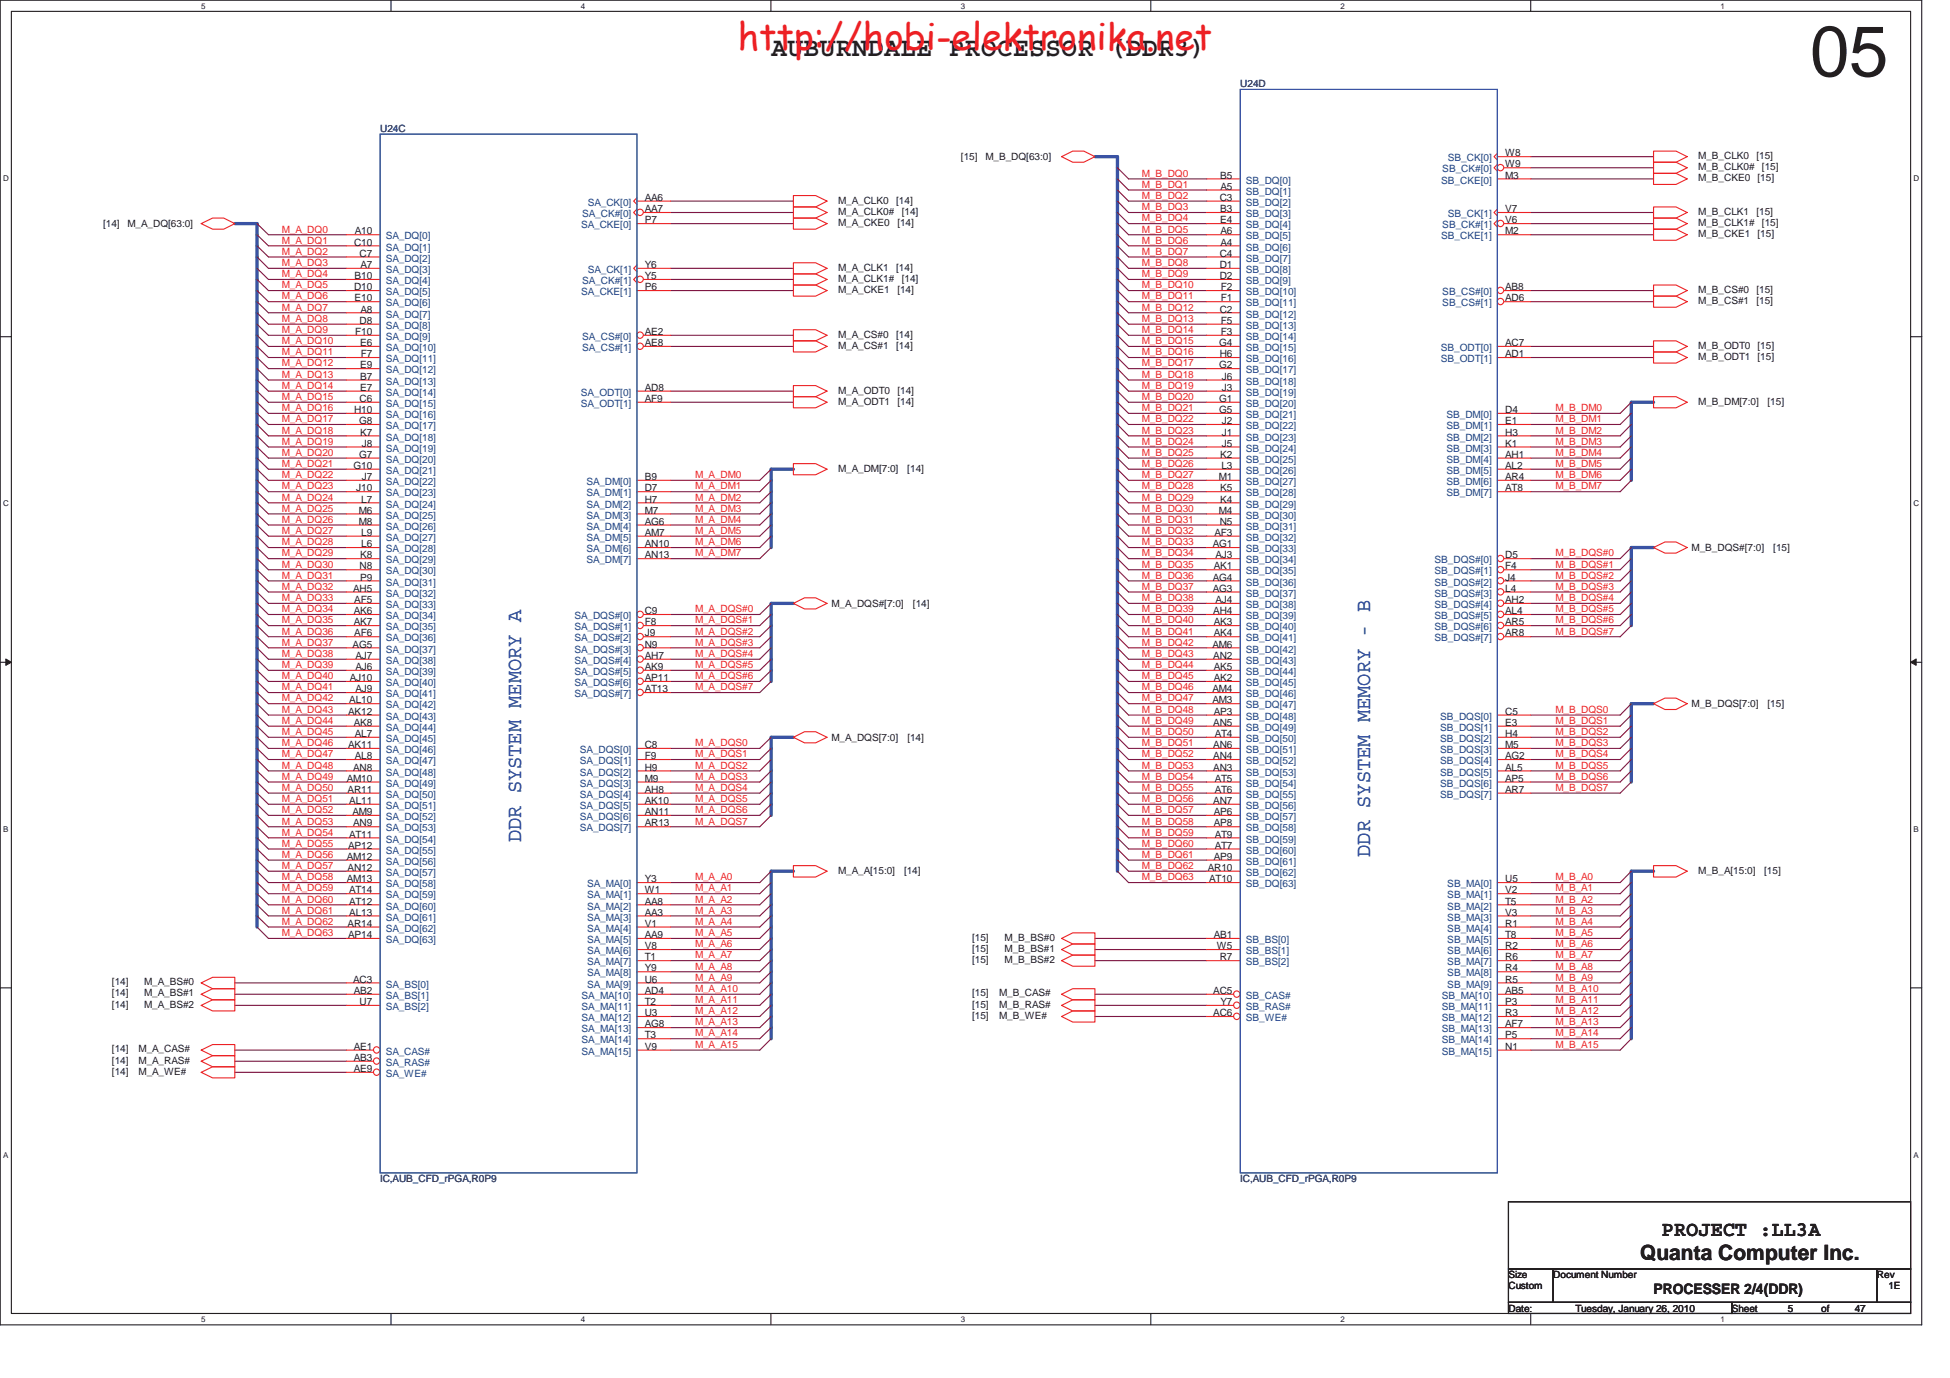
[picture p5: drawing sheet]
<svg xmlns="http://www.w3.org/2000/svg" width="297mm" height="210mm" viewBox="0 0 297 210" stroke-linecap="round" stroke-linejoin="round" font-family="sans-serif">
<defs><g id="words">
<text font-size="10.9" fill="#231f20" x="275.7" y="11.6">05</text>
<text font-size="5.6" fill="#ed2024" x="112.4" y="7.7">http://hobi-elektronika.net</text>
<text font-size="4.1" fill="#231f20" x="117.5" y="8.5">AUBURNDALE PROCESSOR (DDR3)</text>
<g font-size="3.2" fill="#3a53a4">
<text x="79.4" y="128.4" transform="rotate(-90 79.4 128.4)">DDR SYSTEM MEMORY A</text>
<text x="208.7" y="130.6" transform="rotate(-90 208.7 130.6)">DDR SYSTEM MEMORY - B</text>
</g>
<g font-size="3.2" fill="#231f20">
<text x="253.1" y="188.4">PROJECT :LL3A</text>
<text x="249.8" y="192.1">Quanta Computer Inc.</text>
</g>
<text font-size="2.2" fill="#231f20" x="251.9" y="197.1">PROCESSER 2/4(DDR)</text>
<g font-size="1.5" fill="#2d2d72">
<text x="188.9" y="13.3">U24D</text>
<text x="57.9" y="20.1">U24C</text>
<text x="57.9" y="180.1">IC,AUB_CFD_rPGA,R0P9</text>
<text x="188.9" y="180.1">IC,AUB_CFD_rPGA,R0P9</text>
</g>
<g font-size="1.5" fill="#231f20">
<text x="229.3" y="23.8">W8</text>
<text x="146.4" y="24.4">[15]</text>
<text x="150.1" y="24.4">M_B_DQ[63:0]</text>
<text x="185.9" y="27.2">B5</text>
<text x="185.9" y="28.9">A5</text>
<text x="229.3" y="25.5">W9</text>
<text x="229.3" y="27.2">M3</text>
<text x="258.7" y="25.9">M_B_CLK0#</text>
<text x="258.7" y="27.6">M_B_CKE0</text>
<text x="258.7" y="24.2">M_B_CLK0</text>
<text x="267.5" y="24.2">[15]</text>
<text x="267.7" y="27.6">[15]</text>
<text x="268.4" y="25.9">[15]</text>
<text x="15.7" y="34.6">[14]</text>
<text x="19.4" y="34.6">M_A_DQ[63:0]</text>
<text x="54.1" y="35.7">A10</text>
<text x="98.2" y="34">P7</text>
<text x="98.2" y="30.6">AA6</text>
<text x="98.2" y="32.3">AA7</text>
<text x="127.7" y="31">M_A_CLK0</text>
<text x="127.7" y="32.7">M_A_CLK0#</text>
<text x="127.7" y="34.5">M_A_CKE0</text>
<text x="136.5" y="31">[14]</text>
<text x="136.7" y="34.5">[14]</text>
<text x="137.4" y="32.7">[14]</text>
<text x="185.8" y="30.6">C3</text>
<text x="185.9" y="32.3">B3</text>
<text x="185.9" y="34">E4</text>
<text x="185.9" y="35.7">A6</text>
<text x="229.3" y="32.3">V7</text>
<text x="229.3" y="34">V6</text>
<text x="229.3" y="35.7">M2</text>
<text x="258.7" y="34.5">M_B_CLK1#</text>
<text x="258.7" y="32.7">M_B_CLK1</text>
<text x="267.5" y="32.7">[15]</text>
<text x="268.4" y="34.5">[15]</text>
<text x="53.9" y="37.4">C10</text>
<text x="54.8" y="39.1">C7</text>
<text x="54.9" y="40.8">A7</text>
<text x="98.2" y="40.8">Y6</text>
<text x="127.7" y="41.2">M_A_CLK1</text>
<text x="136.5" y="41.2">[14]</text>
<text x="185.8" y="39.1">C4</text>
<text x="185.8" y="40.8">D1</text>
<text x="185.9" y="37.4">A4</text>
<text x="258.7" y="36.1">M_B_CKE1</text>
<text x="267.7" y="36.1">[15]</text>
<text x="53.9" y="44.2">D10</text>
<text x="54" y="42.5">B10</text>
<text x="54" y="45.9">E10</text>
<text x="54.9" y="47.6">A8</text>
<text x="98.2" y="44.2">P6</text>
<text x="98.2" y="42.5">Y5</text>
<text x="127.7" y="43">M_A_CLK1#</text>
<text x="127.7" y="44.7">M_A_CKE1</text>
<text x="136.7" y="44.7">[14]</text>
<text x="137.4" y="43">[14]</text>
<text x="185.8" y="42.5">D2</text>
<text x="185.8" y="47.6">C2</text>
<text x="186" y="44.2">F2</text>
<text x="186" y="45.9">F1</text>
<text x="229.3" y="44.2">AB8</text>
<text x="229.3" y="45.9">AD6</text>
<text x="258.7" y="44.7">M_B_CS#0</text>
<text x="258.7" y="46.4">M_B_CS#1</text>
<text x="267.5" y="44.7">[15]</text>
<text x="267.5" y="46.4">[15]</text>
<text x="54.1" y="51.1">F10</text>
<text x="54.8" y="49.4">D8</text>
<text x="54.9" y="52.7">E6</text>
<text x="98.2" y="51.1">AE2</text>
<text x="98.2" y="52.7">AE8</text>
<text x="127.7" y="51.5">M_A_CS#0</text>
<text x="127.7" y="53.2">M_A_CS#1</text>
<text x="136.5" y="51.5">[14]</text>
<text x="136.5" y="53.2">[14]</text>
<text x="185.7" y="52.7">G4</text>
<text x="186" y="49.4">F5</text>
<text x="186" y="51.1">F3</text>
<text x="229.3" y="52.7">AC7</text>
<text x="258.7" y="53.2">M_B_ODT0 [15]</text>
<text x="54.9" y="56.1">E9</text>
<text x="54.9" y="57.9">B7</text>
<text x="54.9" y="59.6">E7</text>
<text x="54.9" y="54.4">F7</text>
<text x="98.2" y="59.6">AD8</text>
<text x="127.7" y="60">M_A_ODT0</text>
<text x="136.7" y="60">[14]</text>
<text x="185.7" y="56.1">G2</text>
<text x="185.8" y="54.4">H6</text>
<text x="186.1" y="57.9">J6</text>
<text x="186.1" y="59.6">J3</text>
<text x="229.3" y="54.4">AD1</text>
<text x="258.7" y="54.9">M_B_ODT1 [15]</text>
<text x="53.9" y="62.9">H10</text>
<text x="54.7" y="64.6">G8</text>
<text x="54.8" y="61.3">C6</text>
<text x="98.2" y="61.3">AF9</text>
<text x="127.7" y="61.7">M_A_ODT1</text>
<text x="136.7" y="61.7">[14]</text>
<text x="185.7" y="61.3">G1</text>
<text x="185.7" y="62.9">G5</text>
<text x="186.1" y="64.6">J2</text>
<text x="229.3" y="62.9">D4</text>
<text x="229.3" y="64.6">E1</text>
<text x="258.7" y="61.7">M_B_DM[7:0]</text>
<text x="269.2" y="61.7">[15]</text>
<text x="53.8" y="71.5">G10</text>
<text x="54.7" y="69.8">G7</text>
<text x="54.9" y="66.4">K7</text>
<text x="55.1" y="68.1">J8</text>
<text x="127.7" y="71.9">M_A_DM[7:0]</text>
<text x="138.2" y="71.9">[14]</text>
<text x="185.9" y="69.8">K2</text>
<text x="186.1" y="71.5">L3</text>
<text x="186.1" y="66.4">J1</text>
<text x="186.1" y="68.1">J5</text>
<text x="229.3" y="66.4">H3</text>
<text x="229.3" y="68.1">K1</text>
<text x="229.3" y="69.8">AH1</text>
<text x="229.3" y="71.5">AL2</text>
<text x="54.3" y="74.9">J10</text>
<text x="55" y="76.6">L7</text>
<text x="55.1" y="73.1">J7</text>
<text x="98.2" y="73.1">B9</text>
<text x="98.2" y="74.9">D7</text>
<text x="98.2" y="76.6">H7</text>
<text x="185.7" y="73.1">M1</text>
<text x="185.9" y="74.9">K5</text>
<text x="185.9" y="76.6">K4</text>
<text x="229.3" y="73.1">AR4</text>
<text x="229.3" y="74.9">AT8</text>
<text x="54.6" y="78.3">M6</text>
<text x="54.6" y="80">M8</text>
<text x="55" y="81.7">L9</text>
<text x="55" y="83.4">L6</text>
<text x="98.2" y="78.3">M7</text>
<text x="98.2" y="80">AG6</text>
<text x="98.2" y="81.7">AM7</text>
<text x="98.2" y="83.4">AN10</text>
<text x="184.7" y="83.4">AG1</text>
<text x="185" y="81.7">AF3</text>
<text x="185.7" y="78.3">M4</text>
<text x="185.8" y="80">N5</text>
<text x="257.7" y="84">M_B_DQS#[7:0]</text>
<text x="270.1" y="84">[15]</text>
<text x="54.8" y="86.8">N8</text>
<text x="54.9" y="85.1">K8</text>
<text x="54.9" y="88.5">P9</text>
<text x="98.2" y="85.1">AN13</text>
<text x="184.7" y="88.5">AG4</text>
<text x="184.9" y="86.8">AK1</text>
<text x="185.2" y="85.1">AJ3</text>
<text x="229.3" y="85.1">D5</text>
<text x="229.3" y="86.8">F4</text>
<text x="229.3" y="88.5">J4</text>
<text x="53.8" y="90.2">AH5</text>
<text x="53.9" y="93.6">AK6</text>
<text x="53.9" y="95.3">AK7</text>
<text x="54" y="91.9">AF5</text>
<text x="98.2" y="93.6">C9</text>
<text x="98.2" y="95.3">F8</text>
<text x="126.7" y="92.5">M_A_DQS#[7:0]</text>
<text x="139.1" y="92.5">[14]</text>
<text x="184.7" y="90.2">AG3</text>
<text x="184.8" y="93.6">AH4</text>
<text x="184.9" y="95.3">AK3</text>
<text x="185.2" y="91.9">AJ4</text>
<text x="229.3" y="91.9">AH2</text>
<text x="229.3" y="93.6">AL4</text>
<text x="229.3" y="95.3">AR5</text>
<text x="229.3" y="90.2">L4</text>
<text x="53.7" y="98.7">AG5</text>
<text x="54" y="97">AF6</text>
<text x="54.1" y="100.4">AJ7</text>
<text x="98.2" y="97">J9</text>
<text x="98.2" y="98.7">N9</text>
<text x="98.2" y="100.4">AH7</text>
<text x="184.7" y="98.7">AM6</text>
<text x="184.8" y="100.4">AN2</text>
<text x="184.9" y="97">AK4</text>
<text x="229.3" y="97">AR8</text>
<text x="53.2" y="107.2">AL10</text>
<text x="53.3" y="103.8">AJ10</text>
<text x="54.1" y="102.1">AJ6</text>
<text x="54.1" y="105.5">AJ9</text>
<text x="98.2" y="102.1">AK9</text>
<text x="98.2" y="103.8">AP11</text>
<text x="98.2" y="105.5">AT13</text>
<text x="184.7" y="105.5">AM4</text>
<text x="184.7" y="107.2">AM3</text>
<text x="184.9" y="102.1">AK5</text>
<text x="184.9" y="103.8">AK2</text>
<text x="257.7" y="107.8">M_B_DQS[7:0]</text>
<text x="269.2" y="107.8">[15]</text>
<text x="53" y="108.9">AK12</text>
<text x="53.9" y="110.6">AK8</text>
<text x="54.1" y="112.3">AL7</text>
<text x="126.7" y="112.9">M_A_DQS[7:0]</text>
<text x="138.2" y="112.9">[14]</text>
<text x="184.8" y="110.6">AN5</text>
<text x="184.9" y="108.9">AP3</text>
<text x="185" y="112.3">AT4</text>
<text x="229.3" y="108.9">C5</text>
<text x="229.3" y="110.6">E3</text>
<text x="229.3" y="112.3">H4</text>
<text x="52.8" y="119.1">AM10</text>
<text x="53" y="114">AK11</text>
<text x="53.8" y="117.4">AN8</text>
<text x="54.1" y="115.7">AL8</text>
<text x="98.2" y="114">C8</text>
<text x="98.2" y="115.7">F9</text>
<text x="98.2" y="117.4">H9</text>
<text x="98.2" y="119.1">M9</text>
<text x="184.8" y="114">AN6</text>
<text x="184.8" y="115.7">AN4</text>
<text x="184.8" y="117.4">AN3</text>
<text x="185" y="119.1">AT5</text>
<text x="229.3" y="115.7">AG2</text>
<text x="229.3" y="117.4">AL5</text>
<text x="229.3" y="119.1">AP5</text>
<text x="229.3" y="114">M5</text>
<text x="53" y="120.8">AR11</text>
<text x="53.2" y="122.5">AL11</text>
<text x="53.7" y="124.2">AM9</text>
<text x="53.8" y="125.9">AN9</text>
<text x="98.2" y="120.8">AH8</text>
<text x="98.2" y="122.5">AK10</text>
<text x="98.2" y="124.2">AN11</text>
<text x="98.2" y="125.9">AR13</text>
<text x="184.8" y="122.5">AN7</text>
<text x="184.9" y="124.2">AP6</text>
<text x="184.9" y="125.9">AP8</text>
<text x="185" y="120.8">AT6</text>
<text x="229.3" y="120.8">AR7</text>
<text x="52.8" y="131">AM12</text>
<text x="53" y="129.3">AP12</text>
<text x="53.2" y="127.6">AT11</text>
<text x="184.9" y="131">AP9</text>
<text x="185" y="127.6">AT9</text>
<text x="185" y="129.3">AT7</text>
<text x="52.8" y="134.4">AM13</text>
<text x="53" y="132.7">AN12</text>
<text x="53.2" y="136.1">AT14</text>
<text x="53.2" y="137.8">AT12</text>
<text x="98.2" y="134.4">Y3</text>
<text x="98.2" y="136.1">W1</text>
<text x="98.2" y="137.8">AA8</text>
<text x="127.7" y="133.1">M_A_A[15:0]</text>
<text x="137.7" y="133.1">[14]</text>
<text x="184" y="132.7">AR10</text>
<text x="184.2" y="134.4">AT10</text>
<text x="229.3" y="134.4">U5</text>
<text x="229.3" y="136.1">V2</text>
<text x="229.3" y="137.8">T5</text>
<text x="258.7" y="133.1">M_B_A[15:0]</text>
<text x="268.7" y="133.1">[15]</text>
<text x="53" y="141.2">AR14</text>
<text x="53" y="143">AP14</text>
<text x="53.2" y="139.5">AL13</text>
<text x="98.2" y="139.5">AA3</text>
<text x="98.2" y="141.2">V1</text>
<text x="98.2" y="143">AA9</text>
<text x="148.1" y="143.3">[15]</text>
<text x="153" y="143.3">M_B_BS#0</text>
<text x="184.9" y="143">AB1</text>
<text x="229.3" y="139.5">V3</text>
<text x="229.3" y="141.2">R1</text>
<text x="229.3" y="143">T8</text>
<text x="53.8" y="149.7">AC3</text>
<text x="98.2" y="144.6">V8</text>
<text x="98.2" y="146.3">T1</text>
<text x="98.2" y="148">Y9</text>
<text x="98.2" y="149.7">U6</text>
<text x="148.1" y="145.1">[15]</text>
<text x="148.1" y="146.8">[15]</text>
<text x="153" y="145.1">M_B_BS#1</text>
<text x="153" y="146.8">M_B_BS#2</text>
<text x="185.4" y="144.6">W5</text>
<text x="185.8" y="146.3">R7</text>
<text x="229.3" y="144.6">R2</text>
<text x="229.3" y="146.3">R6</text>
<text x="229.3" y="148">R4</text>
<text x="229.3" y="149.7">R5</text>
<text x="17.1" y="150.2">[14]</text>
<text x="17.1" y="151.8">[14]</text>
<text x="17.1" y="153.6">[14]</text>
<text x="22" y="150.2">M_A_BS#0</text>
<text x="22" y="151.8">M_A_BS#1</text>
<text x="22" y="153.6">M_A_BS#2</text>
<text x="53.9" y="151.5">AB2</text>
<text x="54.8" y="153.2">U7</text>
<text x="98.2" y="151.5">AD4</text>
<text x="98.2" y="153.2">T2</text>
<text x="98.2" y="154.9">U3</text>
<text x="148.1" y="155.3">[15]</text>
<text x="148.1" y="153.6">[15]</text>
<text x="148.1" y="151.8">[15]</text>
<text x="152.2" y="155.3">M_B_WE#</text>
<text x="152.2" y="153.6">M_B_RAS#</text>
<text x="152.2" y="151.8">M_B_CAS#</text>
<text x="184.8" y="151.5">AC5</text>
<text x="184.8" y="154.9">AC6</text>
<text x="185.9" y="153.2">Y7</text>
<text x="229.3" y="151.5">AB5</text>
<text x="229.3" y="153.2">P3</text>
<text x="229.3" y="154.9">R3</text>
<text x="17.1" y="160.4">[14]</text>
<text x="21.1" y="160.4">M_A_CAS#</text>
<text x="53.9" y="160">AE1</text>
<text x="53.9" y="161.7">AB3</text>
<text x="98.2" y="156.5">AG8</text>
<text x="98.2" y="158.2">T3</text>
<text x="98.2" y="160">V9</text>
<text x="229.3" y="156.5">AF7</text>
<text x="229.3" y="158.2">P5</text>
<text x="229.3" y="160">N1</text>
<text x="17.1" y="163.8">[14]</text>
<text x="17.1" y="162.1">[14]</text>
<text x="21.1" y="163.8">M_A_WE#</text>
<text x="21.1" y="162.1">M_A_RAS#</text>
<text x="53.9" y="163.4">AE9</text>
<text x="229.8" y="194.8">Size</text>
<text x="229.8" y="196.5">Custom</text>
<text x="236.6" y="194.8">Document Number</text>
<text x="285.9" y="194.8">Rev</text>
<text x="287.7" y="196.5">1E</text>
<text x="229.8" y="199.9">Date:</text>
<text x="240" y="199.9">Tuesday, January 26, 2010</text>
<text x="263.8" y="199.9">Sheet</text>
<text x="272.3" y="199.9">5</text>
<text x="277.4" y="199.9">of</text>
<text x="282.5" y="199.9">47</text>
</g>
<g font-size="1.5" fill="#ec2426">
<text x="173.9" y="26.9">M_B_DQ0</text>
<text x="173.9" y="28.6">M_B_DQ1</text>
<text x="42.9" y="35.4">M_A_DQ0</text>
<text x="173.9" y="30.3">M_B_DQ2</text>
<text x="173.9" y="32">M_B_DQ3</text>
<text x="173.9" y="33.7">M_B_DQ4</text>
<text x="173.9" y="35.4">M_B_DQ5</text>
<text x="42.9" y="37.1">M_A_DQ1</text>
<text x="42.9" y="38.8">M_A_DQ2</text>
<text x="42.9" y="40.6">M_A_DQ3</text>
<text x="173.9" y="37.1">M_B_DQ6</text>
<text x="173.9" y="38.8">M_B_DQ7</text>
<text x="173.9" y="40.6">M_B_DQ8</text>
<text x="42.9" y="42.2">M_A_DQ4</text>
<text x="42.9" y="43.9">M_A_DQ5</text>
<text x="42.9" y="45.6">M_A_DQ6</text>
<text x="42.9" y="47.3">M_A_DQ7</text>
<text x="173.9" y="43.9">M_B_DQ10</text>
<text x="173.9" y="45.6">M_B_DQ11</text>
<text x="173.9" y="47.3">M_B_DQ12</text>
<text x="173.9" y="42.2">M_B_DQ9</text>
<text x="42.9" y="52.4">M_A_DQ10</text>
<text x="42.9" y="49.1">M_A_DQ8</text>
<text x="42.9" y="50.8">M_A_DQ9</text>
<text x="173.9" y="49.1">M_B_DQ13</text>
<text x="173.9" y="52.4">M_B_DQ15</text>
<text x="173.9" y="50.8">M_B_DQ14</text>
<text x="42.9" y="54.1">M_A_DQ11</text>
<text x="42.9" y="57.6">M_A_DQ13</text>
<text x="42.9" y="55.8">M_A_DQ12</text>
<text x="42.9" y="59.3">M_A_DQ14</text>
<text x="173.9" y="57.6">M_B_DQ18</text>
<text x="173.9" y="59.3">M_B_DQ19</text>
<text x="173.9" y="54.1">M_B_DQ16</text>
<text x="173.9" y="55.8">M_B_DQ17</text>
<text x="42.9" y="61">M_A_DQ15</text>
<text x="42.9" y="62.6">M_A_DQ16</text>
<text x="42.9" y="64.3">M_A_DQ17</text>
<text x="173.9" y="62.6">M_B_DQ21</text>
<text x="173.9" y="61">M_B_DQ20</text>
<text x="173.9" y="64.3">M_B_DQ22</text>
<text x="236.9" y="64.3">M_B_DM1</text>
<text x="236.9" y="62.6">M_B_DM0</text>
<text x="42.9" y="66.1">M_A_DQ18</text>
<text x="42.9" y="67.8">M_A_DQ19</text>
<text x="42.9" y="71.2">M_A_DQ21</text>
<text x="42.9" y="69.5">M_A_DQ20</text>
<text x="173.9" y="66.1">M_B_DQ23</text>
<text x="173.9" y="69.5">M_B_DQ25</text>
<text x="173.9" y="67.8">M_B_DQ24</text>
<text x="173.9" y="71.2">M_B_DQ26</text>
<text x="236.9" y="67.8">M_B_DM3</text>
<text x="236.9" y="66.1">M_B_DM2</text>
<text x="236.9" y="71.2">M_B_DM5</text>
<text x="236.9" y="69.5">M_B_DM4</text>
<text x="42.9" y="72.9">M_A_DQ22</text>
<text x="42.9" y="74.6">M_A_DQ23</text>
<text x="42.9" y="76.3">M_A_DQ24</text>
<text x="42.9" y="78">M_A_DQ25</text>
<text x="105.9" y="74.6">M_A_DM1</text>
<text x="105.9" y="72.9">M_A_DM0</text>
<text x="105.9" y="78">M_A_DM3</text>
<text x="105.9" y="76.3">M_A_DM2</text>
<text x="173.9" y="78">M_B_DQ30</text>
<text x="173.9" y="74.6">M_B_DQ28</text>
<text x="173.9" y="76.3">M_B_DQ29</text>
<text x="173.9" y="72.9">M_B_DQ27</text>
<text x="236.9" y="72.9">M_B_DM6</text>
<text x="236.9" y="74.6">M_B_DM7</text>
<text x="42.9" y="83.1">M_A_DQ28</text>
<text x="42.9" y="81.4">M_A_DQ27</text>
<text x="42.9" y="79.7">M_A_DQ26</text>
<text x="105.9" y="81.4">M_A_DM5</text>
<text x="105.9" y="83.1">M_A_DM6</text>
<text x="105.9" y="79.7">M_A_DM4</text>
<text x="173.9" y="79.7">M_B_DQ31</text>
<text x="173.9" y="81.4">M_B_DQ32</text>
<text x="173.9" y="83.1">M_B_DQ33</text>
<text x="42.9" y="88.2">M_A_DQ31</text>
<text x="42.9" y="86.5">M_A_DQ30</text>
<text x="42.9" y="84.8">M_A_DQ29</text>
<text x="42.9" y="89.9">M_A_DQ32</text>
<text x="105.9" y="84.8">M_A_DM7</text>
<text x="173.9" y="84.8">M_B_DQ34</text>
<text x="173.9" y="86.5">M_B_DQ35</text>
<text x="173.9" y="89.9">M_B_DQ37</text>
<text x="173.9" y="88.2">M_B_DQ36</text>
<text x="236.9" y="86.5">M_B_DQS#1</text>
<text x="236.9" y="84.8">M_B_DQS#0</text>
<text x="236.9" y="89.9">M_B_DQS#3</text>
<text x="236.9" y="88.2">M_B_DQS#2</text>
<text x="42.9" y="93.3">M_A_DQ34</text>
<text x="42.9" y="95">M_A_DQ35</text>
<text x="42.9" y="91.6">M_A_DQ33</text>
<text x="105.9" y="95">M_A_DQS#1</text>
<text x="105.9" y="93.3">M_A_DQS#0</text>
<text x="173.9" y="93.3">M_B_DQ39</text>
<text x="173.9" y="91.6">M_B_DQ38</text>
<text x="173.9" y="95">M_B_DQ40</text>
<text x="236.9" y="93.3">M_B_DQS#5</text>
<text x="236.9" y="95">M_B_DQS#6</text>
<text x="236.9" y="91.6">M_B_DQS#4</text>
<text x="42.9" y="98.4">M_A_DQ37</text>
<text x="42.9" y="96.7">M_A_DQ36</text>
<text x="42.9" y="100.1">M_A_DQ38</text>
<text x="42.9" y="101.8">M_A_DQ39</text>
<text x="105.9" y="98.4">M_A_DQS#3</text>
<text x="105.9" y="96.7">M_A_DQS#2</text>
<text x="105.9" y="101.8">M_A_DQS#5</text>
<text x="105.9" y="100.1">M_A_DQS#4</text>
<text x="173.9" y="96.7">M_B_DQ41</text>
<text x="173.9" y="101.8">M_B_DQ44</text>
<text x="173.9" y="100.1">M_B_DQ43</text>
<text x="173.9" y="98.4">M_B_DQ42</text>
<text x="236.9" y="96.7">M_B_DQS#7</text>
<text x="42.9" y="103.5">M_A_DQ40</text>
<text x="42.9" y="106.9">M_A_DQ42</text>
<text x="42.9" y="105.2">M_A_DQ41</text>
<text x="105.9" y="103.5">M_A_DQS#6</text>
<text x="105.9" y="105.2">M_A_DQS#7</text>
<text x="173.9" y="105.2">M_B_DQ46</text>
<text x="173.9" y="106.9">M_B_DQ47</text>
<text x="173.9" y="103.5">M_B_DQ45</text>
<text x="42.9" y="113.7">M_A_DQ46</text>
<text x="42.9" y="110.3">M_A_DQ44</text>
<text x="42.9" y="112">M_A_DQ45</text>
<text x="42.9" y="108.6">M_A_DQ43</text>
<text x="105.9" y="113.7">M_A_DQS0</text>
<text x="173.9" y="113.7">M_B_DQ51</text>
<text x="173.9" y="112">M_B_DQ50</text>
<text x="173.9" y="108.6">M_B_DQ48</text>
<text x="173.9" y="110.3">M_B_DQ49</text>
<text x="236.9" y="110.3">M_B_DQS1</text>
<text x="236.9" y="108.6">M_B_DQS0</text>
<text x="236.9" y="113.7">M_B_DQS3</text>
<text x="236.9" y="112">M_B_DQS2</text>
<text x="42.9" y="115.4">M_A_DQ47</text>
<text x="42.9" y="118.8">M_A_DQ49</text>
<text x="42.9" y="117.1">M_A_DQ48</text>
<text x="105.9" y="115.4">M_A_DQS1</text>
<text x="105.9" y="117.1">M_A_DQS2</text>
<text x="105.9" y="118.8">M_A_DQS3</text>
<text x="173.9" y="117.1">M_B_DQ53</text>
<text x="173.9" y="118.8">M_B_DQ54</text>
<text x="173.9" y="115.4">M_B_DQ52</text>
<text x="236.9" y="117.1">M_B_DQS5</text>
<text x="236.9" y="118.8">M_B_DQS6</text>
<text x="236.9" y="115.4">M_B_DQS4</text>
<text x="42.9" y="123.9">M_A_DQ52</text>
<text x="42.9" y="125.6">M_A_DQ53</text>
<text x="42.9" y="122.2">M_A_DQ51</text>
<text x="42.9" y="120.5">M_A_DQ50</text>
<text x="105.9" y="120.5">M_A_DQS4</text>
<text x="105.9" y="123.9">M_A_DQS6</text>
<text x="105.9" y="122.2">M_A_DQS5</text>
<text x="105.9" y="125.6">M_A_DQS7</text>
<text x="173.9" y="122.2">M_B_DQ56</text>
<text x="173.9" y="123.9">M_B_DQ57</text>
<text x="173.9" y="120.5">M_B_DQ55</text>
<text x="173.9" y="125.6">M_B_DQ58</text>
<text x="236.9" y="120.5">M_B_DQS7</text>
<text x="42.9" y="127.3">M_A_DQ54</text>
<text x="42.9" y="130.7">M_A_DQ56</text>
<text x="42.9" y="129">M_A_DQ55</text>
<text x="173.9" y="127.3">M_B_DQ59</text>
<text x="173.9" y="130.7">M_B_DQ61</text>
<text x="173.9" y="129">M_B_DQ60</text>
<text x="42.9" y="134.2">M_A_DQ58</text>
<text x="42.9" y="135.8">M_A_DQ59</text>
<text x="42.9" y="137.5">M_A_DQ60</text>
<text x="42.9" y="132.4">M_A_DQ57</text>
<text x="105.9" y="134.2">M_A_A0</text>
<text x="105.9" y="135.8">M_A_A1</text>
<text x="105.9" y="137.5">M_A_A2</text>
<text x="173.9" y="134.2">M_B_DQ63</text>
<text x="173.9" y="132.4">M_B_DQ62</text>
<text x="236.9" y="135.8">M_B_A1</text>
<text x="236.9" y="137.5">M_B_A2</text>
<text x="236.9" y="134.2">M_B_A0</text>
<text x="42.9" y="139.2">M_A_DQ61</text>
<text x="42.9" y="140.9">M_A_DQ62</text>
<text x="42.9" y="142.7">M_A_DQ63</text>
<text x="105.9" y="139.2">M_A_A3</text>
<text x="105.9" y="142.7">M_A_A5</text>
<text x="105.9" y="140.9">M_A_A4</text>
<text x="236.9" y="139.2">M_B_A3</text>
<text x="236.9" y="142.7">M_B_A5</text>
<text x="236.9" y="140.9">M_B_A4</text>
<text x="105.9" y="144.4">M_A_A6</text>
<text x="105.9" y="146">M_A_A7</text>
<text x="105.9" y="149.4">M_A_A9</text>
<text x="105.9" y="147.7">M_A_A8</text>
<text x="236.9" y="149.4">M_B_A9</text>
<text x="236.9" y="147.7">M_B_A8</text>
<text x="236.9" y="144.4">M_B_A6</text>
<text x="236.9" y="146">M_B_A7</text>
<text x="105.9" y="151.2">M_A_A10</text>
<text x="105.9" y="152.9">M_A_A11</text>
<text x="105.9" y="154.6">M_A_A12</text>
<text x="236.9" y="151.2">M_B_A10</text>
<text x="236.9" y="152.9">M_B_A11</text>
<text x="236.9" y="154.6">M_B_A12</text>
<text x="105.9" y="159.7">M_A_A15</text>
<text x="105.9" y="157.9">M_A_A14</text>
<text x="105.9" y="156.2">M_A_A13</text>
<text x="236.9" y="159.7">M_B_A15</text>
<text x="236.9" y="157.9">M_B_A14</text>
<text x="236.9" y="156.2">M_B_A13</text>
</g>
<g font-size="1.5" fill="#1d437e">
<text x="189.8" y="28">SB_DQ[0]</text>
<text x="189.8" y="29.7">SB_DQ[1]</text>
<text x="219.5" y="28">SB_CKE[0]</text>
<text x="219.7" y="26.3">SB_CK#[0]</text>
<text x="220.6" y="24.6">SB_CK[0]</text>
<text x="88.5" y="34.8">SA_CKE[0]</text>
<text x="88.7" y="33.1">SA_CK#[0]</text>
<text x="89.5" y="31.4">SA_CK[0]</text>
<text x="189.8" y="31.4">SB_DQ[2]</text>
<text x="189.8" y="33.1">SB_DQ[3]</text>
<text x="189.8" y="34.8">SB_DQ[4]</text>
<text x="219.7" y="34.8">SB_CK#[1]</text>
<text x="220.6" y="33.1">SB_CK[1]</text>
<text x="58.8" y="36.5">SA_DQ[0]</text>
<text x="58.8" y="38.2">SA_DQ[1]</text>
<text x="58.8" y="39.9">SA_DQ[2]</text>
<text x="58.8" y="41.6">SA_DQ[3]</text>
<text x="89.5" y="41.6">SA_CK[1]</text>
<text x="189.8" y="36.5">SB_DQ[5]</text>
<text x="189.8" y="38.2">SB_DQ[6]</text>
<text x="189.8" y="39.9">SB_DQ[7]</text>
<text x="189.8" y="41.6">SB_DQ[8]</text>
<text x="219.5" y="36.5">SB_CKE[1]</text>
<text x="58.8" y="43.3">SA_DQ[4]</text>
<text x="58.8" y="45">SA_DQ[5]</text>
<text x="58.8" y="46.7">SA_DQ[6]</text>
<text x="88.5" y="45">SA_CKE[1]</text>
<text x="88.7" y="43.3">SA_CK#[1]</text>
<text x="189.8" y="43.3">SB_DQ[9]</text>
<text x="189.8" y="45">SB_DQ[10]</text>
<text x="189.8" y="46.7">SB_DQ[11]</text>
<text x="219.7" y="45">SB_CS#[0]</text>
<text x="219.7" y="46.7">SB_CS#[1]</text>
<text x="58.8" y="48.4">SA_DQ[7]</text>
<text x="58.8" y="50.1">SA_DQ[8]</text>
<text x="58.8" y="51.8">SA_DQ[9]</text>
<text x="58.8" y="53.5">SA_DQ[10]</text>
<text x="88.7" y="51.8">SA_CS#[0]</text>
<text x="88.7" y="53.5">SA_CS#[1]</text>
<text x="189.8" y="48.4">SB_DQ[12]</text>
<text x="189.8" y="50.1">SB_DQ[13]</text>
<text x="189.8" y="51.8">SB_DQ[14]</text>
<text x="189.8" y="53.5">SB_DQ[15]</text>
<text x="219.5" y="53.5">SB_ODT[0]</text>
<text x="58.8" y="55.2">SA_DQ[11]</text>
<text x="58.8" y="56.9">SA_DQ[12]</text>
<text x="58.8" y="58.6">SA_DQ[13]</text>
<text x="189.8" y="55.2">SB_DQ[16]</text>
<text x="189.8" y="56.9">SB_DQ[17]</text>
<text x="189.8" y="58.6">SB_DQ[18]</text>
<text x="219.5" y="55.2">SB_ODT[1]</text>
<text x="58.8" y="60.3">SA_DQ[14]</text>
<text x="58.8" y="62">SA_DQ[15]</text>
<text x="58.8" y="63.7">SA_DQ[16]</text>
<text x="58.8" y="65.4">SA_DQ[17]</text>
<text x="88.5" y="60.3">SA_ODT[0]</text>
<text x="88.5" y="62">SA_ODT[1]</text>
<text x="189.8" y="60.3">SB_DQ[19]</text>
<text x="189.8" y="62">SB_DQ[20]</text>
<text x="189.8" y="63.7">SB_DQ[21]</text>
<text x="189.8" y="65.4">SB_DQ[22]</text>
<text x="220.3" y="63.7">SB_DM[0]</text>
<text x="220.3" y="65.4">SB_DM[1]</text>
<text x="58.8" y="67.1">SA_DQ[18]</text>
<text x="58.8" y="68.8">SA_DQ[19]</text>
<text x="58.8" y="70.5">SA_DQ[20]</text>
<text x="189.8" y="67.1">SB_DQ[23]</text>
<text x="189.8" y="68.8">SB_DQ[24]</text>
<text x="189.8" y="70.5">SB_DQ[25]</text>
<text x="220.3" y="67.1">SB_DM[2]</text>
<text x="220.3" y="68.8">SB_DM[3]</text>
<text x="220.3" y="70.5">SB_DM[4]</text>
<text x="58.8" y="72.2">SA_DQ[21]</text>
<text x="58.8" y="73.9">SA_DQ[22]</text>
<text x="58.8" y="75.6">SA_DQ[23]</text>
<text x="58.8" y="77.3">SA_DQ[24]</text>
<text x="89.3" y="73.9">SA_DM[0]</text>
<text x="89.3" y="75.6">SA_DM[1]</text>
<text x="89.3" y="77.3">SA_DM[2]</text>
<text x="189.8" y="72.2">SB_DQ[26]</text>
<text x="189.8" y="73.9">SB_DQ[27]</text>
<text x="189.8" y="75.6">SB_DQ[28]</text>
<text x="189.8" y="77.3">SB_DQ[29]</text>
<text x="220.3" y="72.2">SB_DM[5]</text>
<text x="220.3" y="73.9">SB_DM[6]</text>
<text x="220.3" y="75.6">SB_DM[7]</text>
<text x="58.8" y="79">SA_DQ[25]</text>
<text x="58.8" y="80.7">SA_DQ[26]</text>
<text x="58.8" y="82.4">SA_DQ[27]</text>
<text x="89.3" y="79">SA_DM[3]</text>
<text x="89.3" y="80.7">SA_DM[4]</text>
<text x="89.3" y="82.4">SA_DM[5]</text>
<text x="189.8" y="79">SB_DQ[30]</text>
<text x="189.8" y="80.7">SB_DQ[31]</text>
<text x="189.8" y="82.4">SB_DQ[32]</text>
<text x="58.8" y="84.2">SA_DQ[28]</text>
<text x="58.8" y="85.8">SA_DQ[29]</text>
<text x="58.8" y="87.5">SA_DQ[30]</text>
<text x="58.8" y="89.2">SA_DQ[31]</text>
<text x="89.3" y="84.2">SA_DM[6]</text>
<text x="89.3" y="85.8">SA_DM[7]</text>
<text x="189.8" y="84.2">SB_DQ[33]</text>
<text x="189.8" y="85.8">SB_DQ[34]</text>
<text x="189.8" y="87.5">SB_DQ[35]</text>
<text x="189.8" y="89.2">SB_DQ[36]</text>
<text x="218.5" y="85.8">SB_DQS#[0]</text>
<text x="218.5" y="87.5">SB_DQS#[1]</text>
<text x="218.5" y="89.2">SB_DQS#[2]</text>
<text x="58.8" y="90.9">SA_DQ[32]</text>
<text x="58.8" y="92.7">SA_DQ[33]</text>
<text x="58.8" y="94.4">SA_DQ[34]</text>
<text x="87.5" y="94.4">SA_DQS#[0]</text>
<text x="189.8" y="90.9">SB_DQ[37]</text>
<text x="189.8" y="92.7">SB_DQ[38]</text>
<text x="189.8" y="94.4">SB_DQ[39]</text>
<text x="218.5" y="92.7">SB_DQS#[4]</text>
<text x="218.5" y="94.4">SB_DQS#[5]</text>
<text x="218.5" y="90.9">SB_DQS#[3]</text>
<text x="58.8" y="96.1">SA_DQ[35]</text>
<text x="58.8" y="97.7">SA_DQ[36]</text>
<text x="58.8" y="99.4">SA_DQ[37]</text>
<text x="58.8" y="101.2">SA_DQ[38]</text>
<text x="87.5" y="96.1">SA_DQS#[1]</text>
<text x="87.5" y="97.7">SA_DQS#[2]</text>
<text x="87.5" y="99.4">SA_DQS#[3]</text>
<text x="87.5" y="101.2">SA_DQS#[4]</text>
<text x="189.8" y="96.1">SB_DQ[40]</text>
<text x="189.8" y="97.7">SB_DQ[41]</text>
<text x="189.8" y="99.4">SB_DQ[42]</text>
<text x="189.8" y="101.2">SB_DQ[43]</text>
<text x="218.5" y="96.1">SB_DQS#[6]</text>
<text x="218.5" y="97.7">SB_DQS#[7]</text>
<text x="58.8" y="102.9">SA_DQ[39]</text>
<text x="58.8" y="104.6">SA_DQ[40]</text>
<text x="58.8" y="106.3">SA_DQ[41]</text>
<text x="58.8" y="107.9">SA_DQ[42]</text>
<text x="87.5" y="102.9">SA_DQS#[5]</text>
<text x="87.5" y="104.6">SA_DQS#[6]</text>
<text x="87.5" y="106.3">SA_DQS#[7]</text>
<text x="189.8" y="102.9">SB_DQ[44]</text>
<text x="189.8" y="104.6">SB_DQ[45]</text>
<text x="189.8" y="106.3">SB_DQ[46]</text>
<text x="189.8" y="107.9">SB_DQ[47]</text>
<text x="58.8" y="109.7">SA_DQ[43]</text>
<text x="58.8" y="111.4">SA_DQ[44]</text>
<text x="58.8" y="113.1">SA_DQ[45]</text>
<text x="189.8" y="109.7">SB_DQ[48]</text>
<text x="189.8" y="111.4">SB_DQ[49]</text>
<text x="189.8" y="113.1">SB_DQ[50]</text>
<text x="219.4" y="109.7">SB_DQS[0]</text>
<text x="219.4" y="111.4">SB_DQS[1]</text>
<text x="219.4" y="113.1">SB_DQS[2]</text>
<text x="58.8" y="114.8">SA_DQ[46]</text>
<text x="58.8" y="116.5">SA_DQ[47]</text>
<text x="58.8" y="118.2">SA_DQ[48]</text>
<text x="58.8" y="119.9">SA_DQ[49]</text>
<text x="88.3" y="114.8">SA_DQS[0]</text>
<text x="88.3" y="116.5">SA_DQS[1]</text>
<text x="88.3" y="118.2">SA_DQS[2]</text>
<text x="88.3" y="119.9">SA_DQS[3]</text>
<text x="189.8" y="114.8">SB_DQ[51]</text>
<text x="189.8" y="116.5">SB_DQ[52]</text>
<text x="189.8" y="118.2">SB_DQ[53]</text>
<text x="189.8" y="119.9">SB_DQ[54]</text>
<text x="219.4" y="116.5">SB_DQS[4]</text>
<text x="219.4" y="118.2">SB_DQS[5]</text>
<text x="219.4" y="119.9">SB_DQS[6]</text>
<text x="219.4" y="114.8">SB_DQS[3]</text>
<text x="58.8" y="121.6">SA_DQ[50]</text>
<text x="58.8" y="123.3">SA_DQ[51]</text>
<text x="58.8" y="125">SA_DQ[52]</text>
<text x="88.3" y="121.6">SA_DQS[4]</text>
<text x="88.3" y="123.3">SA_DQS[5]</text>
<text x="88.3" y="125">SA_DQS[6]</text>
<text x="189.8" y="121.6">SB_DQ[55]</text>
<text x="189.8" y="123.3">SB_DQ[56]</text>
<text x="189.8" y="125">SB_DQ[57]</text>
<text x="219.4" y="121.6">SB_DQS[7]</text>
<text x="58.8" y="126.7">SA_DQ[53]</text>
<text x="58.8" y="128.4">SA_DQ[54]</text>
<text x="58.8" y="130.1">SA_DQ[55]</text>
<text x="58.8" y="131.8">SA_DQ[56]</text>
<text x="88.3" y="126.7">SA_DQS[7]</text>
<text x="189.8" y="126.7">SB_DQ[58]</text>
<text x="189.8" y="128.4">SB_DQ[59]</text>
<text x="189.8" y="130.1">SB_DQ[60]</text>
<text x="189.8" y="131.8">SB_DQ[61]</text>
<text x="58.8" y="133.5">SA_DQ[57]</text>
<text x="58.8" y="135.2">SA_DQ[58]</text>
<text x="58.8" y="136.9">SA_DQ[59]</text>
<text x="89.4" y="135.2">SA_MA[0]</text>
<text x="89.4" y="136.9">SA_MA[1]</text>
<text x="189.8" y="133.5">SB_DQ[62]</text>
<text x="189.8" y="135.2">SB_DQ[63]</text>
<text x="220.5" y="135.2">SB_MA[0]</text>
<text x="220.5" y="136.9">SB_MA[1]</text>
<text x="58.8" y="138.6">SA_DQ[60]</text>
<text x="58.8" y="140.3">SA_DQ[61]</text>
<text x="58.8" y="142">SA_DQ[62]</text>
<text x="58.8" y="143.7">SA_DQ[63]</text>
<text x="89.4" y="138.6">SA_MA[2]</text>
<text x="89.4" y="140.3">SA_MA[3]</text>
<text x="89.4" y="142">SA_MA[4]</text>
<text x="89.4" y="143.7">SA_MA[5]</text>
<text x="189.8" y="143.7">SB_BS[0]</text>
<text x="220.5" y="138.6">SB_MA[2]</text>
<text x="220.5" y="140.3">SB_MA[3]</text>
<text x="220.5" y="142">SB_MA[4]</text>
<text x="220.5" y="143.7">SB_MA[5]</text>
<text x="89.4" y="145.4">SA_MA[6]</text>
<text x="89.4" y="147.1">SA_MA[7]</text>
<text x="89.4" y="148.8">SA_MA[8]</text>
<text x="189.8" y="145.4">SB_BS[1]</text>
<text x="189.8" y="147.1">SB_BS[2]</text>
<text x="220.5" y="145.4">SB_MA[6]</text>
<text x="220.5" y="147.1">SB_MA[7]</text>
<text x="220.5" y="148.8">SB_MA[8]</text>
<text x="58.8" y="150.5">SA_BS[0]</text>
<text x="58.8" y="152.2">SA_BS[1]</text>
<text x="58.8" y="153.9">SA_BS[2]</text>
<text x="88.6" y="152.2">SA_MA[10]</text>
<text x="88.6" y="153.9">SA_MA[11]</text>
<text x="88.6" y="155.6">SA_MA[12]</text>
<text x="89.4" y="150.5">SA_MA[9]</text>
<text x="189.8" y="152.2">SB_CAS#</text>
<text x="189.8" y="153.9">SB_RAS#</text>
<text x="189.8" y="155.6">SB_WE#</text>
<text x="219.6" y="152.2">SB_MA[10]</text>
<text x="219.6" y="153.9">SB_MA[11]</text>
<text x="219.6" y="155.6">SB_MA[12]</text>
<text x="220.5" y="150.5">SB_MA[9]</text>
<text x="58.8" y="160.7">SA_CAS#</text>
<text x="88.6" y="157.3">SA_MA[13]</text>
<text x="88.6" y="159">SA_MA[14]</text>
<text x="88.6" y="160.7">SA_MA[15]</text>
<text x="219.6" y="157.3">SB_MA[13]</text>
<text x="219.6" y="159">SB_MA[14]</text>
<text x="219.6" y="160.7">SB_MA[15]</text>
<text x="58.8" y="162.4">SA_RAS#</text>
<text x="58.8" y="164.1">SA_WE#</text>
</g>
<g font-size="1.2" fill="#231f20">
<text x="30.6" y="1.3">5</text>
<text x="88.5" y="1.3">4</text>
<text x="146.3" y="1.3">3</text>
<text x="204.2" y="1.3">2</text>
<text x="262.1" y="1.3">1</text>
<text x=".5" y="27.6">D</text>
<text x="291.5" y="27.6">D</text>
<text x=".5" y="77.2">C</text>
<text x="291.5" y="77.2">C</text>
<text x=".5" y="126.8">B</text>
<text x="291.5" y="126.8">B</text>
<text x=".5" y="176.4">A</text>
<text x="291.5" y="176.4">A</text>
<text x="30.6" y="201.4">5</text>
<text x="88.5" y="201.4">4</text>
<text x="146.3" y="201.4">3</text>
<text x="204.2" y="201.4">2</text>
<text x="262.1" y="201.4">1</text>
</g>
</g></defs>
<path d="M0 0h292.7v201.9h-292.7zM1.7 1.7h289.3v198.4h-289.3z" fill="none" stroke="#231f20" stroke-width=".17"/>
<g fill="#fff">
<path d="M30.6 .2h.7v1.4h-.7z"/>
<path d="M30.6 200.3h.7v1.4h-.7z"/>
</g>
<path d="M59.6 0v1.7M59.6 200.1v1.7" fill="none" stroke="#231f20" stroke-width=".17"/>
<g fill="#fff">
<path d="M88.5 .2h.6v1.4h-.6z"/>
<path d="M88.5 200.3h.6v1.4h-.6z"/>
</g>
<path d="M117.4 0v1.7M117.4 200.1v1.7" fill="none" stroke="#231f20" stroke-width=".17"/>
<g fill="#fff">
<path d="M146.3 .2h.7v1.4h-.7z"/>
<path d="M146.3 200.3h.7v1.4h-.7z"/>
</g>
<path d="M175.3 0v1.7M175.3 200.1v1.7" fill="none" stroke="#231f20" stroke-width=".17"/>
<g fill="#fff">
<path d="M204.2 .2h.6v1.4h-.6z"/>
<path d="M204.2 200.3h.6v1.4h-.6z"/>
</g>
<path d="M233.2 0v1.7M233.2 200.1v1.7" fill="none" stroke="#231f20" stroke-width=".17"/>
<g fill="#fff">
<path d="M262.1 .2h.6v1.4h-.6z"/>
<path d="M262.1 200.3h.6v1.4h-.6z"/>
<path d="M.5 26.5h.8v1.4h-.8z"/>
<path d="M291.5 26.5h.8v1.4h-.8z"/>
<path d="M.5 76.1h.8v1.3h-.8z"/>
<path d="M291.5 76.1h.8v1.3h-.8z"/>
</g>
<path d="M0 51.3h1.7M291 51.3h1.7" fill="none" stroke="#231f20" stroke-width=".17"/>
<g fill="#fff">
<path d="M.5 125.7h.7v1.3h-.7z"/>
<path d="M291.5 125.7h.7v1.3h-.7z"/>
</g>
<path d="M0 100.9h1.7M291 100.9h1.7" fill="none" stroke="#231f20" stroke-width=".17"/>
<path d="M.9 100.4l.8 .5-.8 .5z" fill="#231f20"/>
<path d="M.9 100.4l.8 .5-.8 .5z" fill="none" stroke="#231f20" stroke-width=".15"/>
<path d="M291 100.9l.9-.5v1z" fill="#231f20"/>
<path d="M291 100.9l.9-.5v1z" fill="none" stroke="#231f20" stroke-width=".15"/>
<g fill="#fff">
<path d="M.5 175.3h.7v1.4h-.7z"/>
<path d="M291.5 175.3h.7v1.4h-.7z"/>
</g>
<path d="M0 150.5h1.7M291 150.5h1.7M229.8 183.1h61.2v10.3h-61.2zM229.8 193.4h6.8v5.1h-6.8zM229.8 198.5h34v1.6h-34zM236.6 193.4h49.3v5.1h-49.3zM263.8 198.5h27.2v1.6h-27.2zM285.9 193.4h5.1v5.1h-5.1z" fill="none" stroke="#231f20" stroke-width=".17"/>
<g fill="none" stroke="#7f1542" stroke-width=".17">
<path d="M39.2 34.1l1.7 1.7h11.9M39.2 35.8l1.7 1.7h11.9M39.2 37.5l1.7 1.7h11.9M39.2 39.2l1.7 1.7h11.9M102.1 30.6h18.8M102.1 32.4h18.8M102.1 34.1h18.8M170.2 34.1l1.7 1.7h11.9M170.2 35.8l1.7 1.7h11.9M170.2 37.5l1.7 1.7h11.9M170.2 39.2l1.7 1.7h11.9M170.2 25.6l1.7 1.7h11.9"/>
<path d="M170.2 27.3l1.7 1.7h11.9M170.2 29l1.7 1.6h11.9M170.2 30.6l1.7 1.8h11.9M170.2 32.4l1.7 1.7h11.9M233.2 35.8h18.7M233.2 27.3h18.7M233.2 32.4h18.7M233.2 34.1h18.7M233.2 23.9h18.7M233.2 25.6h18.7M39.2 40.9l1.7 1.7h11.9M39.2 42.6l1.7 1.7h11.9"/>
<path d="M39.2 44.3l1.7 1.7h11.9M39.2 46l1.7 1.7h11.9M39.2 51.1l1.7 1.7h11.9M39.2 52.8l1.7 1.7h11.9M39.2 56.2l1.7 1.7h11.9M39.2 54.5l1.7 1.7h11.9M39.2 57.9l1.7 1.7h11.9M39.2 59.6l1.7 1.7h11.9M39.2 47.7l1.7 1.7h11.9M39.2 49.4l1.7 1.7h11.9M102.1 40.9h18.8M102.1 42.6h18.8"/>
<path d="M102.1 44.3h18.8M102.1 52.8h18.8M102.1 59.6h18.8M102.1 51.1h18.8M170.2 40.9l1.7 1.7h11.9M170.2 42.6l1.7 1.7h11.9M170.2 44.3l1.7 1.7h11.9M170.2 46l1.7 1.7h11.9M170.2 51.1l1.7 1.7h11.9M170.2 52.8l1.7 1.7h11.9M170.2 56.2l1.7 1.7h11.9M170.2 54.5l1.7 1.7h11.9"/>
<path d="M170.2 57.9l1.7 1.7h11.9M170.2 59.6l1.7 1.7h11.9M170.2 47.7l1.7 1.7h11.9M170.2 49.4l1.7 1.7h11.9M233.2 44.3h18.7M233.2 46h18.7M233.2 52.8h18.7M233.2 54.5h18.7M39.2 64.7l1.7 1.7h11.9M39.2 66.4l1.7 1.7h11.9M39.2 69.8l1.7 1.7h11.9M39.2 68.1l1.7 1.7h11.9"/>
<path d="M39.2 71.5l1.7 1.7h11.9M39.2 73.2l1.7 1.7h11.9M39.2 74.9l1.7 1.7h11.9M39.2 78.3l1.7 1.7h11.9M39.2 76.6l1.7 1.7h11.9M39.2 61.3l1.7 1.7h11.9M39.2 63l1.7 1.7h11.9M102.1 61.3h18.8M117.5 73.2l-1.8 1.7h-13.6M117.5 74.9l-1.8 1.7h-13.6M117.5 78.3l-1.8 1.7h-13.6M117.5 76.6l-1.8 1.7h-13.6"/>
<path d="M117.5 71.5l-1.8 1.7h-13.6M170.2 64.7l1.7 1.7h11.9M170.2 66.4l1.7 1.7h11.9M170.2 69.8l1.7 1.7h11.9M170.2 68.1l1.7 1.7h11.9M170.2 71.5l1.7 1.7h11.9M170.2 73.2l1.7 1.7h11.9M170.2 74.9l1.7 1.7h11.9M170.2 78.3l1.7 1.7h11.9M170.2 76.6l1.7 1.7h11.9M170.2 61.3l1.7 1.7h11.9M170.2 63l1.7 1.7h11.9"/>
<path d="M248.5 61.3l-1.7 1.7h-13.6M248.5 64.7l-1.7 1.7h-13.6M248.5 66.4l-1.7 1.7h-13.6M248.5 69.8l-1.7 1.7h-13.6M248.5 68.1l-1.7 1.7h-13.6M248.5 71.5l-1.7 1.7h-13.6M248.5 73.2l-1.7 1.7h-13.6M248.5 63l-1.7 1.7h-13.6M39.2 86.8l1.7 1.7h11.9M39.2 85.1l1.7 1.7h11.9M39.2 81.7l1.7 1.7h11.9M39.2 83.4l1.7 1.7h11.9"/>
<path d="M39.2 80l1.7 1.7h11.9M39.2 91.9l1.7 1.7h11.9M39.2 93.6l1.7 1.7h11.9M39.2 97l1.7 1.7h11.9M39.2 95.3l1.7 1.7h11.9M39.2 98.7l1.7 1.8h11.9M39.2 88.5l1.7 1.7h11.9M39.2 90.2l1.7 1.7h11.9M117.5 81.7l-1.8 1.7h-13.6M117.5 83.4l-1.8 1.7h-13.6M117.5 80l-1.8 1.7h-13.6M117.5 93.6l-1.8 1.7h-13.6"/>
<path d="M117.5 97l-1.8 1.7h-13.6M117.5 95.3l-1.8 1.7h-13.6M117.5 98.7l-1.8 1.8h-13.6M117.5 91.9l-1.8 1.7h-13.6M170.2 86.8l1.7 1.7h11.9M170.2 85.1l1.7 1.7h11.9M170.2 81.7l1.7 1.7h11.9M170.2 83.4l1.7 1.7h11.9M170.2 80l1.7 1.7h11.9M170.2 91.9l1.7 1.7h11.9M170.2 93.6l1.7 1.7h11.9M170.2 97l1.7 1.7h11.9"/>
<path d="M170.2 95.3l1.7 1.7h11.9M170.2 98.7l1.7 1.8h11.9M170.2 88.5l1.7 1.7h11.9M170.2 90.2l1.7 1.7h11.9M248.5 83.4l-1.7 1.7h-13.6M248.5 86.8l-1.7 1.7h-13.6M248.5 85.1l-1.7 1.7h-13.6M248.5 91.9l-1.7 1.7h-13.6M248.5 93.6l-1.7 1.7h-13.6M248.5 95.3l-1.7 1.7h-13.6M248.5 88.5l-1.7 1.7h-13.6M248.5 90.2l-1.7 1.7h-13.6"/>
<path d="M39.2 100.5l1.7 1.6h11.9M39.2 102.1l1.7 1.7h11.9M39.2 114l1.7 1.7h11.9M39.2 112.3l1.7 1.7h11.9M39.2 109l1.7 1.7h11.9M39.2 110.7l1.7 1.6h11.9M39.2 107.2l1.7 1.8h11.9M39.2 105.5l1.7 1.7h11.9M39.2 103.8l1.7 1.7h11.9M39.2 119.2l1.7 1.7h11.9M39.2 117.5l1.7 1.7h11.9M39.2 115.7l1.7 1.8h11.9"/>
<path d="M117.5 100.5l-1.8 1.6h-13.6M117.5 102.1l-1.8 1.7h-13.6M117.5 114l-1.8 1.7h-13.6M117.5 103.8l-1.8 1.7h-13.6M117.5 119.2l-1.8 1.7h-13.6M117.5 117.5l-1.8 1.7h-13.6M117.5 115.7l-1.8 1.8h-13.6M117.5 112.3l-1.8 1.7h-13.6M170.2 100.5l1.7 1.6h11.9M170.2 102.1l1.7 1.7h11.9M170.2 114l1.7 1.7h11.9M170.2 112.3l1.7 1.7h11.9"/>
<path d="M170.2 109l1.7 1.7h11.9M170.2 110.7l1.7 1.6h11.9M170.2 107.2l1.7 1.8h11.9M170.2 105.5l1.7 1.7h11.9M170.2 103.8l1.7 1.7h11.9M170.2 119.2l1.7 1.7h11.9M170.2 117.5l1.7 1.7h11.9M170.2 115.7l1.7 1.8h11.9M248.5 107.2l-1.7 1.8h-13.6M248.5 114l-1.7 1.7h-13.6M248.5 112.3l-1.7 1.7h-13.6M248.5 109l-1.7 1.7h-13.6"/>
<path d="M248.5 110.7l-1.7 1.6h-13.6M248.5 119.2l-1.7 1.7h-13.6M248.5 117.5l-1.7 1.7h-13.6M248.5 115.7l-1.7 1.8h-13.6M39.2 126l1.7 1.7h11.9M39.2 122.6l1.7 1.6h11.9M39.2 124.2l1.7 1.8h11.9M39.2 120.9l1.7 1.7h11.9M39.2 132.8l1.7 1.7h11.9M39.2 134.5l1.7 1.7h11.9M39.2 137.9l1.7 1.7h11.9M39.2 136.2l1.7 1.7h11.9"/>
<path d="M39.2 139.6l1.7 1.7h11.9M39.2 129.4l1.7 1.7h11.9M39.2 127.7l1.7 1.7h11.9M39.2 131.1l1.7 1.7h11.9M117.5 122.6l-1.8 1.6h-13.6M117.5 124.2l-1.8 1.8h-13.6M117.5 120.9l-1.8 1.7h-13.6M117.5 134.5l-1.8 1.7h-13.6M117.5 137.9l-1.8 1.7h-13.6M117.5 136.2l-1.8 1.7h-13.6M117.5 139.6l-1.8 1.7h-13.6M117.5 132.8l-1.8 1.7h-13.6"/>
<path d="M170.2 126l1.7 1.7h11.9M170.2 122.6l1.7 1.6h11.9M170.2 124.2l1.7 1.8h11.9M170.2 120.9l1.7 1.7h11.9M170.2 132.8l1.7 1.7h11.9M170.2 129.4l1.7 1.7h11.9M170.2 127.7l1.7 1.7h11.9M170.2 131.1l1.7 1.7h11.9M248.5 132.8l-1.7 1.7h-13.6M248.5 134.5l-1.7 1.7h-13.6M248.5 137.9l-1.7 1.7h-13.6M248.5 136.2l-1.7 1.7h-13.6"/>
<path d="M248.5 139.6l-1.7 1.7h-13.6M35.8 149.8h17M35.8 151.5h17M35.8 153.2h17M39.2 141.3l1.7 1.7h11.9M117.5 141.3l-1.8 1.7h-13.6M117.5 143l-1.8 1.7h-13.6M117.5 144.7l-1.8 1.7h-13.6M117.5 148.1l-1.8 1.7h-13.6M117.5 149.8l-1.8 1.7h-13.6M117.5 151.5l-1.8 1.7h-13.6M117.5 146.4l-1.8 1.7h-13.6"/>
<path d="M117.5 153.2l-1.8 1.7h-13.6M117.5 158.3l-1.8 1.7h-13.6M117.5 156.6l-1.8 1.7h-13.6M117.5 154.9l-1.8 1.7h-13.6M166.8 143h17M166.8 144.7h17M166.8 146.4h17M166.8 151.5h17M166.8 153.2h17M166.8 154.9h17M248.5 141.3l-1.7 1.7h-13.6M248.5 143l-1.7 1.7h-13.6"/>
<path d="M248.5 144.7l-1.7 1.7h-13.6M248.5 148.1l-1.7 1.7h-13.6M248.5 149.8l-1.7 1.7h-13.6M248.5 151.5l-1.7 1.7h-13.6M248.5 146.4l-1.7 1.7h-13.6M248.5 153.2l-1.7 1.7h-13.6M248.5 158.3l-1.7 1.7h-13.6M248.5 156.6l-1.7 1.7h-13.6M248.5 154.9l-1.7 1.7h-13.6M35.8 160h17M35.8 163.4h17M35.8 161.7h17"/>
</g>
<path d="M35.8 34.1h3.4v107.2M166.8 23.9h3.4v108.9M120.9 71.5h-3.4v11.9M251.9 61.3h-3.4v11.9M120.9 91.9h-3.4v11.9M251.9 83.4h-3.4v11.9M120.9 112.3h-3.4v11.9M251.9 107.2h-3.4v12M120.9 132.8h-3.4v25.5M251.9 132.8h-3.4v25.5" fill="none" stroke="#3a53a4" stroke-width=".51"/>
<g fill="none" stroke="#ec2426" stroke-width=".17">
<path d="M30.6 34.1l1.8-.9h1.7l1.7 .9-1.7 .8h-1.7zM120.9 29.8h3.3l1.8 .8-1.8 .9h-3.3zM120.9 31.5h3.3l1.8 .9-1.8 .8h-3.3zM120.9 33.2h3.3l1.8 .9-1.8 .8h-3.3zM161.7 23.9l1.7-.9h1.7l1.7 .9-1.7 .8h-1.7zM251.9 24.7h3.4l1.7 .9-1.7 .8h-3.4zM251.9 26.4h3.4l1.7 .9-1.7 .8h-3.4zM251.9 23h3.4l1.7 .9-1.7 .8h-3.4zM251.9 33.2h3.4l1.7 .9-1.7 .8h-3.4zM251.9 34.9h3.4l1.7 .9-1.7 .8h-3.4zM251.9 31.5h3.4l1.7 .9-1.7 .8h-3.4zM120.9 41.7h3.3l1.8 .9-1.8 .8h-3.3z"/>
<path d="M120.9 43.4h3.3l1.8 .9-1.8 .8h-3.3zM120.9 40h3.3l1.8 .9-1.8 .8h-3.3zM120.9 50.2h3.3l1.8 .9-1.8 .8h-3.3zM120.9 58.8h3.3l1.8 .8-1.8 .8h-3.3zM120.9 51.9h3.3l1.8 .9-1.8 .8h-3.3zM251.9 53.6h3.4l1.7 .9-1.7 .8h-3.4zM251.9 43.4h3.4l1.7 .9-1.7 .8h-3.4zM251.9 51.9h3.4l1.7 .9-1.7 .8h-3.4zM251.9 45.1h3.4l1.7 .9-1.7 .8h-3.4zM120.9 70.7h3.3l1.8 .8-1.8 .8h-3.3zM120.9 60.4h3.3l1.8 .9-1.8 .8h-3.3zM251.9 60.4h3.4l1.7 .9-1.7 .8h-3.4z"/>
<path d="M120.9 91.9l1.7-.8h1.6l1.8 .8-1.8 .9h-1.6zM251.9 83.4l1.7-.8h1.7l1.7 .8-1.7 .9h-1.7zM120.9 112.3l1.7-.8h1.6l1.8 .8-1.8 .9h-1.6zM251.9 107.2l1.7-.8h1.7l1.7 .8-1.7 .9h-1.7zM120.9 131.9h3.3l1.8 .9-1.8 .8h-3.3zM251.9 131.9h3.4l1.7 .9-1.7 .8h-3.4zM30.6 149.8l1.8-.9h3.4v1.8h-3.4zM30.6 151.5l1.8-.8h3.4v1.7h-3.4zM30.6 153.2l1.8-.8h3.4v1.6h-3.4zM52.8 149.8h5.1M52.8 151.5h5.1M52.8 153.2h5.1"/>
<path d="M161.7 144.7l1.7-.9h3.4v1.7h-3.4zM161.7 146.4l1.7-.9h3.4v1.7h-3.4zM161.7 154.9l1.7-.9h3.4v1.7h-3.4zM161.7 153.2l1.7-.8h3.4v1.6h-3.4zM161.7 151.5l1.7-.8h3.4v1.7h-3.4zM161.7 143l1.7-.8h3.4v1.6h-3.4zM30.6 163.4l1.8-.8h3.4v1.6h-3.4zM30.6 161.7l1.8-.8h3.4v1.7h-3.4zM30.6 160l1.8-.8h3.4v1.7h-3.4z"/>
</g>
<circle cx="57.4" cy="160" r=".49" fill="#fff"/>
<g fill="none" stroke="#ec2426" stroke-width=".17">
<path d="M52.8 160h4.1"/>
<circle cx="57.4" cy="160" r=".49"/>
</g>
<circle cx="57.4" cy="161.7" r=".49" fill="#fff"/>
<g fill="none" stroke="#ec2426" stroke-width=".17">
<path d="M52.8 161.7h4.1"/>
<circle cx="57.4" cy="161.7" r=".49"/>
</g>
<circle cx="57.4" cy="163.4" r=".49" fill="#fff"/>
<g fill="none" stroke="#ec2426" stroke-width=".17">
<path d="M97 30.1l-.5 .5 .5 .6M97 31.9l-.5 .5 .5 .5M97 30.6h5.1M97 40.4l-.5 .5 .5 .5M97 40.9h5.1M52.8 163.4h4.1"/>
<circle cx="57.4" cy="163.4" r=".49"/>
</g>
<circle cx="97.5" cy="32.4" r=".49" fill="#fff"/>
<g fill="none" stroke="#ec2426" stroke-width=".17">
<path d="M98 32.4h4.1M97 42.1l-.5 .5 .5 .5"/>
<circle cx="97.5" cy="32.4" r=".49"/>
</g>
<circle cx="97.5" cy="42.6" r=".49" fill="#fff"/>
<g fill="none" stroke="#ec2426" stroke-width=".17">
<path d="M97 34.1h5.1M97 44.3h5.1M98 42.6h4.1"/>
<circle cx="97.5" cy="42.6" r=".49"/>
</g>
<circle cx="97.5" cy="51.1" r=".49" fill="#fff"/>
<g fill="none" stroke="#ec2426" stroke-width=".17">
<path d="M98 51.1h4.1"/>
<circle cx="97.5" cy="51.1" r=".49"/>
</g>
<circle cx="97.5" cy="52.8" r=".49" fill="#fff"/>
<g fill="none" stroke="#ec2426" stroke-width=".17">
<path d="M97 59.6h5.1M98 52.8h4.1M97 61.3h5.1M97 73.2h5.1M97 74.9h5.1M97 76.6h5.1M97 78.3h5.1M97 80h5.1M97 81.7h5.1M97 83.4h5.1M97 85.1h5.1M97 114h5.1"/>
<circle cx="97.5" cy="52.8" r=".49"/>
</g>
<circle cx="97.5" cy="93.6" r=".49" fill="#fff"/>
<g fill="none" stroke="#ec2426" stroke-width=".17">
<path d="M98 93.6h4.1M97 115.7h5.1"/>
<circle cx="97.5" cy="93.6" r=".49"/>
</g>
<circle cx="97.5" cy="95.3" r=".49" fill="#fff"/>
<g fill="none" stroke="#ec2426" stroke-width=".17">
<path d="M98 95.3h4.1M97 117.5h5.1"/>
<circle cx="97.5" cy="95.3" r=".49"/>
</g>
<circle cx="97.5" cy="97" r=".49" fill="#fff"/>
<g fill="none" stroke="#ec2426" stroke-width=".17">
<path d="M98 97h4.1M97 119.2h5.1"/>
<circle cx="97.5" cy="97" r=".49"/>
</g>
<circle cx="97.5" cy="98.7" r=".49" fill="#fff"/>
<g fill="none" stroke="#ec2426" stroke-width=".17">
<path d="M98 98.7h4.1M97 120.9h5.1"/>
<circle cx="97.5" cy="98.7" r=".49"/>
</g>
<circle cx="97.5" cy="100.4" r=".49" fill="#fff"/>
<g fill="none" stroke="#ec2426" stroke-width=".17">
<path d="M98 100.5h4.1M97 122.6h5.1"/>
<circle cx="97.5" cy="100.4" r=".49"/>
</g>
<circle cx="97.5" cy="102.1" r=".49" fill="#fff"/>
<g fill="none" stroke="#ec2426" stroke-width=".17">
<path d="M98 102.1h4.1M97 124.2h5.1"/>
<circle cx="97.5" cy="102.1" r=".49"/>
</g>
<circle cx="97.5" cy="103.8" r=".49" fill="#fff"/>
<g fill="none" stroke="#ec2426" stroke-width=".17">
<path d="M98 103.8h4.1M97 126h5.1"/>
<circle cx="97.5" cy="103.8" r=".49"/>
</g>
<circle cx="97.5" cy="105.5" r=".49" fill="#fff"/>
<g fill="none" stroke="#ec2426" stroke-width=".17">
<path d="M52.8 35.8h5.1M52.8 37.5h5.1M52.8 39.2h5.1M52.8 40.9h5.1M52.8 42.6h5.1M52.8 44.3h5.1M52.8 46h5.1M52.8 47.7h5.1M52.8 49.4h5.1M52.8 51.1h5.1M52.8 52.8h5.1M52.8 54.5h5.1"/>
<path d="M52.8 56.2h5.1M52.8 57.9h5.1M52.8 59.6h5.1M52.8 61.3h5.1M52.8 63h5.1M52.8 64.7h5.1M52.8 66.4h5.1M52.8 68.1h5.1M52.8 69.8h5.1M52.8 71.5h5.1M52.8 73.2h5.1M52.8 74.9h5.1"/>
<path d="M52.8 76.6h5.1M52.8 78.3h5.1M52.8 80h5.1M52.8 81.7h5.1M52.8 83.4h5.1M52.8 85.1h5.1M52.8 86.8h5.1M52.8 88.5h5.1M52.8 90.2h5.1M52.8 91.9h5.1M52.8 93.6h5.1M52.8 95.3h5.1"/>
<path d="M52.8 97h5.1M52.8 98.7h5.1M52.8 105.5h5.1M52.8 100.5h5.1M52.8 102.1h5.1M52.8 103.8h5.1M52.8 107.2h5.1M52.8 109h5.1M52.8 110.7h5.1M52.8 112.3h5.1M52.8 114h5.1M52.8 115.7h5.1"/>
<path d="M52.8 117.5h5.1M52.8 119.2h5.1M98 105.5h4.1M52.8 134.5h5.1M52.8 136.2h5.1M52.8 137.9h5.1M52.8 139.6h5.1M52.8 120.9h5.1M52.8 122.6h5.1M52.8 124.2h5.1M52.8 126h5.1M52.8 127.7h5.1"/>
<path d="M52.8 129.4h5.1M52.8 131.1h5.1M52.8 132.8h5.1M97 134.5h5.1M97 136.2h5.1M97 137.9h5.1M97 139.6h5.1M52.8 141.3h5.1M52.8 143h5.1M97 141.3h5.1M97 143h5.1M97 144.7h5.1"/>
<path d="M97 146.4h5.1M97 148.1h5.1M97 149.8h5.1M97 151.5h5.1M97 153.2h5.1M97 154.9h5.1M97 156.6h5.1M97 158.3h5.1M183.8 143h5.1M183.8 144.7h5.1M183.8 146.4h5.1M97 160h5.1"/>
<circle cx="97.5" cy="105.5" r=".49"/>
</g>
<path d="M57.9 20.4h39.1v158.3h-39.1z" fill="none" stroke="#3a53a4" stroke-width=".17"/>
<circle cx="188.4" cy="151.5" r=".49" fill="#fff"/>
<g fill="none" stroke="#ec2426" stroke-width=".17">
<path d="M183.8 151.5h4.1"/>
<circle cx="188.4" cy="151.5" r=".49"/>
</g>
<circle cx="188.4" cy="153.2" r=".49" fill="#fff"/>
<g fill="none" stroke="#ec2426" stroke-width=".17">
<path d="M183.8 153.2h4.1"/>
<circle cx="188.4" cy="153.2" r=".49"/>
</g>
<circle cx="188.4" cy="154.9" r=".49" fill="#fff"/>
<g fill="none" stroke="#ec2426" stroke-width=".17">
<path d="M228.1 23.4l-.5 .5 .5 .5M228.1 31.9l-.5 .5 .5 .5M228.1 25.1l-.5 .5 .5 .5M228.1 23.9h5.1M228.1 32.4h5.1M183.8 154.9h4.1"/>
<circle cx="188.4" cy="154.9" r=".49"/>
</g>
<circle cx="228.6" cy="25.5" r=".49" fill="#fff"/>
<g fill="none" stroke="#ec2426" stroke-width=".17">
<path d="M228.1 33.6l-.5 .5 .5 .5M229.1 25.6h4.1"/>
<circle cx="228.6" cy="25.5" r=".49"/>
</g>
<circle cx="228.6" cy="34" r=".49" fill="#fff"/>
<g fill="none" stroke="#ec2426" stroke-width=".17">
<path d="M228.1 27.3h5.1M228.1 35.8h5.1M229.1 34.1h4.1"/>
<circle cx="228.6" cy="34" r=".49"/>
</g>
<circle cx="228.6" cy="44.3" r=".49" fill="#fff"/>
<g fill="none" stroke="#ec2426" stroke-width=".17">
<path d="M229.1 44.3h4.1"/>
<circle cx="228.6" cy="44.3" r=".49"/>
</g>
<circle cx="228.6" cy="45.9" r=".49" fill="#fff"/>
<g fill="none" stroke="#ec2426" stroke-width=".17">
<path d="M228.1 52.8h5.1M228.1 54.5h5.1M229.1 46h4.1M228.1 63h5.1M228.1 64.7h5.1M228.1 66.4h5.1M228.1 68.1h5.1M228.1 69.8h5.1M228.1 71.5h5.1M228.1 73.2h5.1M228.1 74.9h5.1M228.1 115.7h5.1"/>
<circle cx="228.6" cy="45.9" r=".49"/>
</g>
<circle cx="228.6" cy="91.9" r=".49" fill="#fff"/>
<g fill="none" stroke="#ec2426" stroke-width=".17">
<path d="M229.1 91.9h4.1M228.1 117.5h5.1"/>
<circle cx="228.6" cy="91.9" r=".49"/>
</g>
<circle cx="228.6" cy="93.6" r=".49" fill="#fff"/>
<g fill="none" stroke="#ec2426" stroke-width=".17">
<path d="M229.1 93.6h4.1M228.1 119.2h5.1"/>
<circle cx="228.6" cy="93.6" r=".49"/>
</g>
<circle cx="228.6" cy="95.3" r=".49" fill="#fff"/>
<g fill="none" stroke="#ec2426" stroke-width=".17">
<path d="M229.1 95.3h4.1M228.1 120.9h5.1"/>
<circle cx="228.6" cy="95.3" r=".49"/>
</g>
<circle cx="228.6" cy="97" r=".49" fill="#fff"/>
<g fill="none" stroke="#ec2426" stroke-width=".17">
<path d="M229.1 97h4.1M228.1 109h5.1"/>
<circle cx="228.6" cy="97" r=".49"/>
</g>
<circle cx="228.6" cy="85.1" r=".49" fill="#fff"/>
<g fill="none" stroke="#ec2426" stroke-width=".17">
<path d="M229.1 85.1h4.1M228.1 110.7h5.1"/>
<circle cx="228.6" cy="85.1" r=".49"/>
</g>
<circle cx="228.6" cy="86.8" r=".49" fill="#fff"/>
<g fill="none" stroke="#ec2426" stroke-width=".17">
<path d="M229.1 86.8h4.1M228.1 112.3h5.1"/>
<circle cx="228.6" cy="86.8" r=".49"/>
</g>
<circle cx="228.6" cy="88.5" r=".49" fill="#fff"/>
<g fill="none" stroke="#ec2426" stroke-width=".17">
<path d="M229.1 88.5h4.1M228.1 114h5.1"/>
<circle cx="228.6" cy="88.5" r=".49"/>
</g>
<circle cx="228.6" cy="90.2" r=".49" fill="#fff"/>
<g fill="none" stroke="#ec2426" stroke-width=".17">
<path d="M183.8 27.3h5.1M183.8 29h5.1M183.8 30.6h5.1M183.8 32.4h5.1M183.8 34.1h5.1M183.8 35.8h5.1M183.8 37.5h5.1M183.8 39.2h5.1M183.8 40.9h5.1M183.8 42.6h5.1M183.8 44.3h5.1M183.8 46h5.1"/>
<path d="M183.8 47.7h5.1M183.8 49.4h5.1M183.8 51.1h5.1M183.8 52.8h5.1M183.8 54.5h5.1M183.8 56.2h5.1M183.8 57.9h5.1M183.8 59.6h5.1M183.8 61.3h5.1M183.8 63h5.1M183.8 64.7h5.1M183.8 66.4h5.1"/>
<path d="M183.8 68.1h5.1M183.8 69.8h5.1M183.8 71.5h5.1M183.8 73.2h5.1M183.8 74.9h5.1M183.8 76.6h5.1M183.8 78.3h5.1M183.8 90.2h5.1M183.8 80h5.1M183.8 81.7h5.1M183.8 83.4h5.1M183.8 85.1h5.1"/>
<path d="M183.8 86.8h5.1M183.8 88.5h5.1M183.8 91.9h5.1M183.8 93.6h5.1M183.8 95.3h5.1M183.8 97h5.1M183.8 98.7h5.1M229.1 90.2h4.1M183.8 100.5h5.1M183.8 102.1h5.1M183.8 103.8h5.1M183.8 105.5h5.1"/>
<path d="M183.8 107.2h5.1M183.8 109h5.1M183.8 110.7h5.1M183.8 112.3h5.1M183.8 114h5.1M183.8 115.7h5.1M183.8 117.5h5.1M183.8 119.2h5.1M183.8 134.5h5.1M183.8 120.9h5.1M183.8 122.6h5.1M183.8 124.2h5.1"/>
<path d="M183.8 126h5.1M183.8 127.7h5.1M183.8 129.4h5.1M183.8 131.1h5.1M183.8 132.8h5.1M228.1 134.5h5.1M228.1 136.2h5.1M228.1 137.9h5.1M228.1 139.6h5.1M228.1 141.3h5.1M228.1 143h5.1M228.1 144.7h5.1"/>
<path d="M228.1 146.4h5.1M228.1 148.1h5.1M228.1 149.8h5.1M228.1 151.5h5.1M228.1 153.2h5.1M228.1 154.9h5.1M228.1 156.6h5.1M228.1 158.3h5.1M228.1 160h5.1"/>
<circle cx="228.6" cy="90.2" r=".49"/>
</g>
<path d="M188.9 13.6h39.2v165.1h-39.2z" fill="none" stroke="#3a53a4" stroke-width=".17"/>
<use href="#words"/>
</svg>
